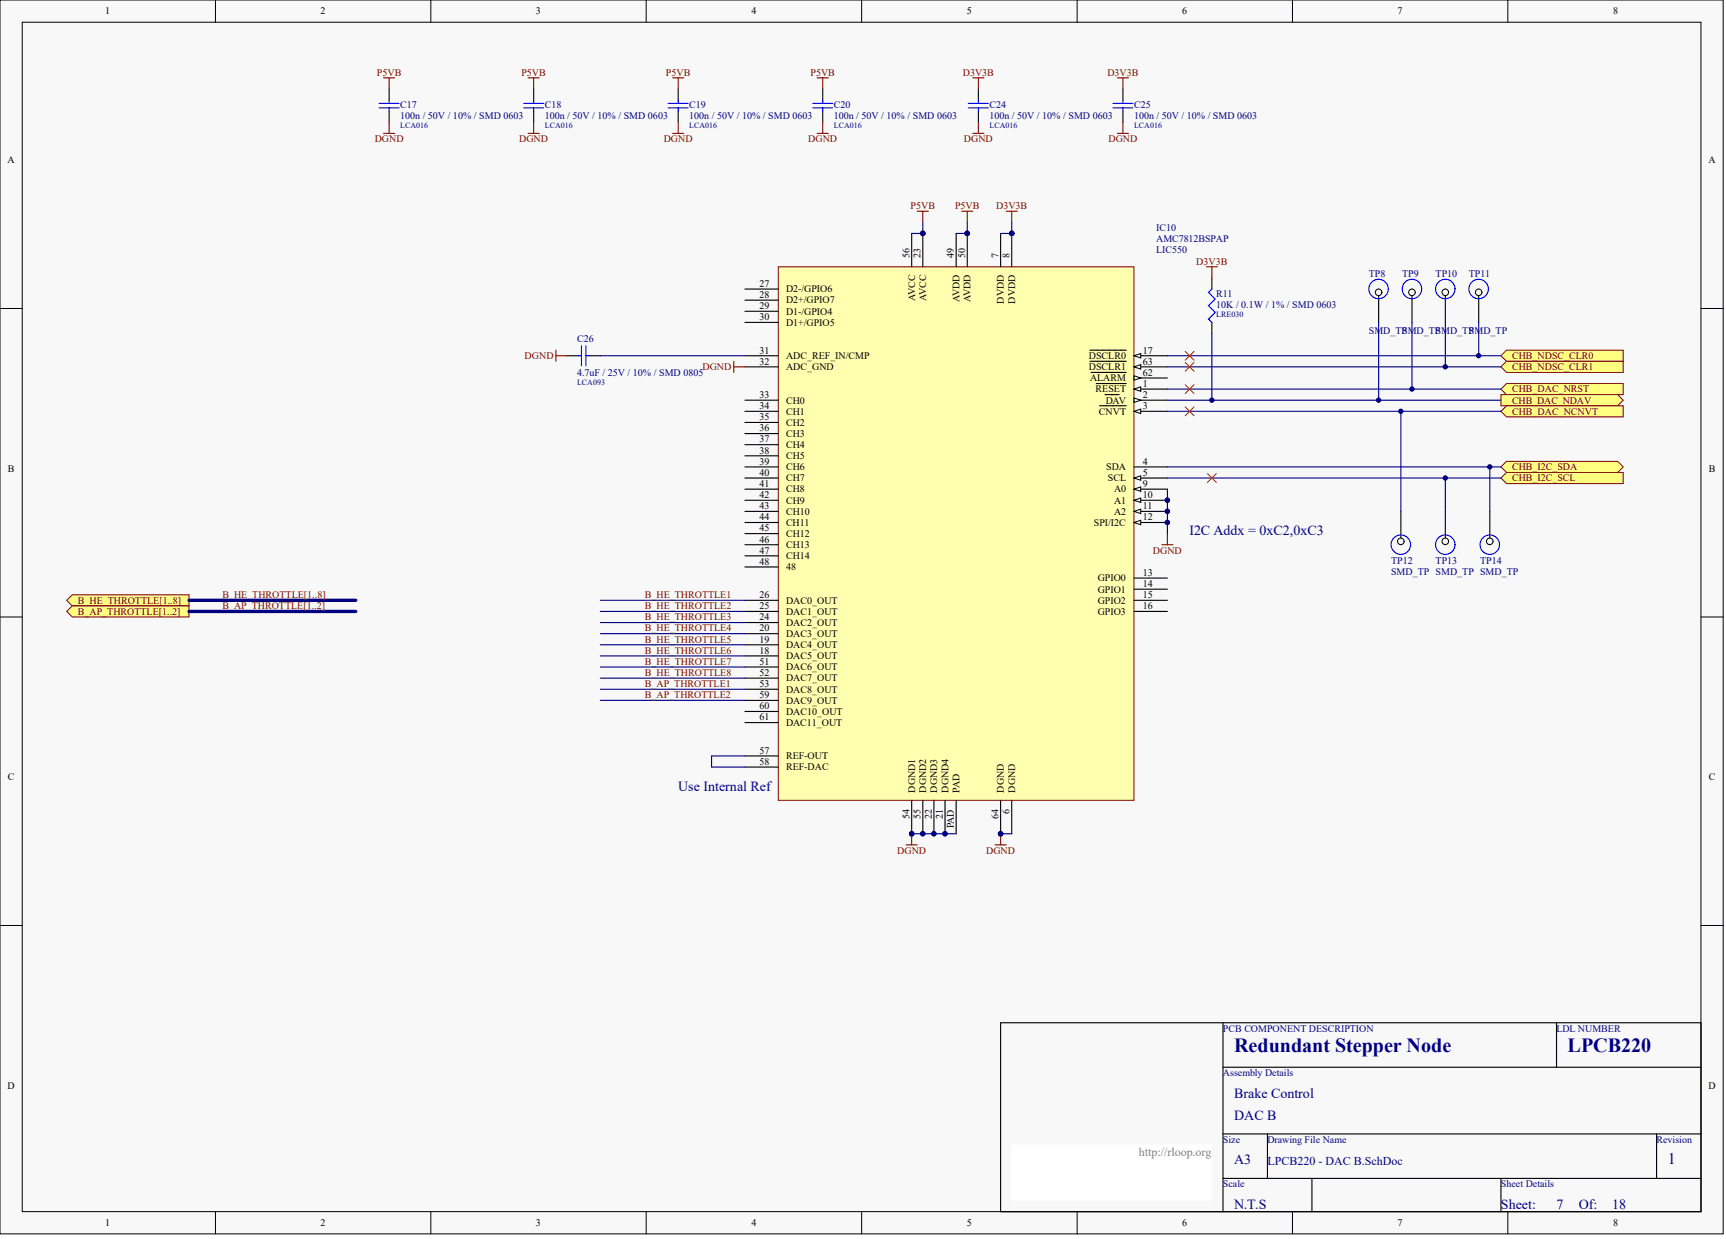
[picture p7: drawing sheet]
<svg xmlns="http://www.w3.org/2000/svg" width="656mm" height="471mm" viewBox="0 0 656 471" stroke-linecap="round" stroke-linejoin="round" font-family="sans-serif">
<defs><g id="words">
<g font-size="7.6" fill="#000080">
<text x="469.2" y="399.8">Redundant Stepper Node</text>
<text x="596" y="399.8">LPCB220</text>
</g>
<text font-size="6.1" fill="#000080" x="634" y="442.4">1</text>
<g font-size="5.3" fill="#000080">
<text x="452.3" y="203.4">I2C Addx = 0xC2,0xC3</text>
<text x="257.8" y="300.6">Use Internal Ref</text>
<text x="469.2" y="417.2">Brake Control</text>
<text x="469.2" y="425.7">DAC B</text>
<text x="469.2" y="442.6">A3</text>
<text x="469.2" y="459.5">N.T.S</text>
<text x="570.6" y="459.5">Sheet:</text>
<text x="591.7" y="459.5">7</text>
<text x="600.2" y="459.5">Of:</text>
<text x="612.9" y="459.5">18</text>
</g>
<text font-size="4.6" fill="#808080" x="432.9" y="439.3">http://rloop.org</text>
<text font-size="4.6" fill="#000080" x="481.8" y="442.7">LPCB220 - DAC B.SchDoc</text>
<g font-size="3.8">
<text x="40" y="5.5">1</text>
<text x="121.9" y="5.5">2</text>
<text x="203.8" y="5.5">3</text>
<text x="285.7" y="5.5">4</text>
<text x="367.6" y="5.5">5</text>
<text x="449.5" y="5.5">6</text>
<text x="531.3" y="5.5">7</text>
<text x="613.3" y="5.5">8</text>
<text x="2.8" y="62">A</text>
<text x="649.5" y="62">A</text>
<text x="345.7" y="98" transform="rotate(-90 345.7 98)">56</text>
<text x="350" y="98" transform="rotate(-90 350 98)">23</text>
<text x="362.7" y="98" transform="rotate(-90 362.7 98)">49</text>
<text x="366.9" y="98" transform="rotate(-90 366.9 98)">50</text>
<text x="379.6" y="98" transform="rotate(-90 379.6 98)">7</text>
<text x="383.8" y="98" transform="rotate(-90 383.8 98)">8</text>
<text x="288.7" y="109">27</text>
<text x="288.7" y="113.2">28</text>
<text x="298.8" y="111.1">D2-/GPIO6</text>
<text x="288.7" y="117.5">29</text>
<text x="298.8" y="115.4">D2+/GPIO7</text>
<text x="298.8" y="119.6">D1-/GPIO4</text>
<text x="347.9" y="114.5" transform="rotate(-90 347.9 114.5)">AVCC</text>
<text x="352.1" y="114.5" transform="rotate(-90 352.1 114.5)">AVCC</text>
<text x="364.8" y="114.9" transform="rotate(-90 364.8 114.9)">AVDD</text>
<text x="369" y="114.9" transform="rotate(-90 369 114.9)">AVDD</text>
<text x="381.7" y="115.4" transform="rotate(-90 381.7 115.4)">DVDD</text>
<text x="385.9" y="115.4" transform="rotate(-90 385.9 115.4)">DVDD</text>
<text x="288.7" y="121.7">30</text>
<text x="298.8" y="123.8">D1+/GPIO5</text>
<text x="288.7" y="134.4">31</text>
<text x="298.8" y="136.5">ADC_REF_IN/CMP</text>
<text x="414" y="136.5">DSCLR0</text>
<text x="434.5" y="134.4">17</text>
<text x="288.7" y="138.6">32</text>
<text x="298.8" y="140.7">ADC_GND</text>
<text x="414" y="140.7">DSCLR1</text>
<text x="434.5" y="138.6">63</text>
<text x="434.5" y="142.8">62</text>
<text x="414.4" y="144.9">ALARM</text>
<text x="416.5" y="149.2">RESET</text>
<text x="434.5" y="147.1">1</text>
<text x="288.7" y="151.3">33</text>
<text x="288.7" y="155.5">34</text>
<text x="298.8" y="153.4">CH0</text>
<text x="420.4" y="153.4">DAV</text>
<text x="434.5" y="151.3">2</text>
<text x="434.5" y="155.5">3</text>
<text x="288.7" y="159.7">35</text>
<text x="298.8" y="157.6">CH1</text>
<text x="298.8" y="161.8">CH2</text>
<text x="417.8" y="157.6">CNVT</text>
<text x="288.7" y="164">36</text>
<text x="298.8" y="166.1">CH3</text>
<text x="288.7" y="168.2">37</text>
<text x="288.7" y="172.4">38</text>
<text x="298.8" y="170.3">CH4</text>
<text x="3" y="179.3">B</text>
<text x="288.7" y="176.6">39</text>
<text x="298.8" y="174.5">CH5</text>
<text x="298.8" y="178.7">CH6</text>
<text x="420.5" y="178.7">SDA</text>
<text x="434.5" y="176.6">4</text>
<text x="649.6" y="179.3">B</text>
<text x="288.7" y="180.9">40</text>
<text x="288.7" y="185.1">41</text>
<text x="298.8" y="183">CH7</text>
<text x="421.1" y="183">SCL</text>
<text x="434.5" y="180.9">5</text>
<text x="434.5" y="185.1">9</text>
<text x="288.7" y="189.3">42</text>
<text x="298.8" y="187.2">CH8</text>
<text x="298.8" y="191.4">CH9</text>
<text x="423.5" y="187.2">A0</text>
<text x="423.5" y="191.4">A1</text>
<text x="434.5" y="189.3">10</text>
<text x="288.7" y="193.5">43</text>
<text x="288.7" y="197.8">44</text>
<text x="298.8" y="195.7">CH10</text>
<text x="423.5" y="195.7">A2</text>
<text x="434.5" y="193.5">11</text>
<text x="434.5" y="197.8">12</text>
<text x="288.7" y="202">45</text>
<text x="298.8" y="199.9">CH11</text>
<text x="415.9" y="199.9">SPI/I2C</text>
<text x="288.7" y="206.2">46</text>
<text x="298.8" y="204.1">CH12</text>
<text x="298.8" y="208.3">CH13</text>
<text x="288.7" y="210.4">47</text>
<text x="288.7" y="214.7">48</text>
<text x="298.8" y="212.6">CH14</text>
<text x="298.8" y="216.8">48</text>
<text x="417.3" y="221">GPIO0</text>
<text x="434.5" y="218.9">13</text>
<text x="288.7" y="227.3">26</text>
<text x="417.3" y="225.2">GPIO1</text>
<text x="434.5" y="223.1">14</text>
<text x="434.5" y="227.3">15</text>
<text x="288.7" y="231.6">25</text>
<text x="298.8" y="229.5">DAC0_OUT</text>
<text x="298.8" y="233.7">DAC1_OUT</text>
<text x="417.3" y="229.5">GPIO2</text>
<text x="417.3" y="233.7">GPIO3</text>
<text x="434.5" y="231.6">16</text>
<text x="288.7" y="235.8">24</text>
<text x="298.8" y="237.9">DAC2_OUT</text>
<text x="288.7" y="240">20</text>
<text x="288.7" y="244.2">19</text>
<text x="298.8" y="242.1">DAC3_OUT</text>
<text x="288.7" y="248.5">18</text>
<text x="298.8" y="246.4">DAC4_OUT</text>
<text x="298.8" y="250.6">DAC5_OUT</text>
<text x="288.7" y="252.7">51</text>
<text x="288.7" y="256.9">52</text>
<text x="298.8" y="254.8">DAC6_OUT</text>
<text x="288.7" y="261.1">53</text>
<text x="298.8" y="259">DAC7_OUT</text>
<text x="298.8" y="263.3">DAC8_OUT</text>
<text x="288.7" y="265.4">59</text>
<text x="288.7" y="269.6">60</text>
<text x="298.8" y="267.5">DAC9_OUT</text>
<text x="288.7" y="273.8">61</text>
<text x="298.8" y="271.7">DAC10_OUT</text>
<text x="298.8" y="275.9">DAC11_OUT</text>
<text x="288.7" y="286.5">57</text>
<text x="288.7" y="290.7">58</text>
<text x="298.8" y="288.6">REF-OUT</text>
<text x="298.8" y="292.8">REF-DAC</text>
<text x="3" y="296.6">C</text>
<text x="649.6" y="296.6">C</text>
<text x="347.9" y="301.3" transform="rotate(-90 347.9 301.3)">DGND1</text>
<text x="352.1" y="301.3" transform="rotate(-90 352.1 301.3)">DGND2</text>
<text x="356.3" y="301.3" transform="rotate(-90 356.3 301.3)">DGND3</text>
<text x="360.5" y="301.3" transform="rotate(-90 360.5 301.3)">DGND4</text>
<text x="364.8" y="301.3" transform="rotate(-90 364.8 301.3)">PAD</text>
<text x="381.7" y="301.3" transform="rotate(-90 381.7 301.3)">DGND</text>
<text x="385.9" y="301.3" transform="rotate(-90 385.9 301.3)">DGND</text>
<text x="345.7" y="311.4" transform="rotate(-90 345.7 311.4)">54</text>
<text x="350" y="311.4" transform="rotate(-90 350 311.4)">55</text>
<text x="354.2" y="311.4" transform="rotate(-90 354.2 311.4)">22</text>
<text x="358.4" y="311.4" transform="rotate(-90 358.4 311.4)">21</text>
<text x="379.6" y="311.4" transform="rotate(-90 379.6 311.4)">64</text>
<text x="383.8" y="309.5" transform="rotate(-90 383.8 309.5)">6</text>
<text x="362.7" y="314.9" transform="rotate(-90 362.7 314.9)">PAD</text>
<text x="2.8" y="413.8">D</text>
<text x="649.5" y="413.8">D</text>
<text x="40" y="466.1">1</text>
<text x="121.9" y="466.1">2</text>
<text x="203.8" y="466.1">3</text>
<text x="285.7" y="466.1">4</text>
<text x="367.6" y="466.1">5</text>
<text x="449.5" y="466.1">6</text>
<text x="531.3" y="466.1">7</text>
<text x="613.3" y="466.1">8</text>
</g>
<g font-size="3.8" fill="#800000">
<text x="143.3" y="28.7">P5VB</text>
<text x="198.2" y="28.7">P5VB</text>
<text x="253.2" y="28.7">P5VB</text>
<text x="308.1" y="28.7">P5VB</text>
<text x="366" y="28.7">D3V3B</text>
<text x="421" y="28.7">D3V3B</text>
<text x="142.4" y="54.1">DGND</text>
<text x="197.4" y="54.1">DGND</text>
<text x="252.3" y="54.1">DGND</text>
<text x="307.3" y="54.1">DGND</text>
<text x="366.5" y="54.1">DGND</text>
<text x="421.4" y="54.1">DGND</text>
<text x="346.2" y="79.4">P5VB</text>
<text x="363.1" y="79.4">P5VB</text>
<text x="378.7" y="79.4">D3V3B</text>
<text x="454.8" y="100.6">D3V3B</text>
<text x="199.5" y="136.5">DGND</text>
<text x="574.8" y="136.5">CHB_NDSC_CLR0</text>
<text x="267.1" y="140.7">DGND</text>
<text x="574.8" y="140.7">CHB_NDSC_CLR1</text>
<text x="574.8" y="149.2">CHB_DAC_NRST</text>
<text x="574.8" y="153.4">CHB_DAC_NDAV</text>
<text x="574.8" y="157.6">CHB_DAC_NCNVT</text>
<text x="574.8" y="178.7">CHB_I2C_SDA</text>
<text x="574.8" y="183">CHB_I2C_SCL</text>
<text x="438.3" y="210.4">DGND</text>
<text x="84.5" y="227.3">B_HE_THROTTLE[1..8]</text>
<text x="245.1" y="227.3">B_HE_THROTTLE1</text>
<text x="29.6" y="229.5">B_HE_THROTTLE[1..8]</text>
<text x="29.6" y="233.7">B_AP_THROTTLE[1..2]</text>
<text x="84.5" y="231.6">B_AP_THROTTLE[1..2]</text>
<text x="245.1" y="231.6">B_HE_THROTTLE2</text>
<text x="245.1" y="235.8">B_HE_THROTTLE3</text>
<text x="245.1" y="240">B_HE_THROTTLE4</text>
<text x="245.1" y="244.2">B_HE_THROTTLE5</text>
<text x="245.1" y="248.5">B_HE_THROTTLE6</text>
<text x="245.1" y="252.7">B_HE_THROTTLE7</text>
<text x="245.1" y="256.9">B_HE_THROTTLE8</text>
<text x="245.1" y="261.1">B_AP_THROTTLE1</text>
<text x="245.1" y="265.4">B_AP_THROTTLE2</text>
<text x="341.1" y="324.5">DGND</text>
<text x="374.9" y="324.5">DGND</text>
</g>
<g font-size="3.8" fill="#000080">
<text x="152.2" y="41">C17</text>
<text x="207.1" y="41">C18</text>
<text x="262.1" y="41">C19</text>
<text x="317" y="41">C20</text>
<text x="376.2" y="41">C24</text>
<text x="431.1" y="41">C25</text>
<text x="152.2" y="45.2">100n / 50V / 10% / SMD 0603</text>
<text x="207.1" y="45.2">100n / 50V / 10% / SMD 0603</text>
<text x="262.1" y="45.2">100n / 50V / 10% / SMD 0603</text>
<text x="317" y="45.2">100n / 50V / 10% / SMD 0603</text>
<text x="376.2" y="45.2">100n / 50V / 10% / SMD 0603</text>
<text x="431.1" y="45.2">100n / 50V / 10% / SMD 0603</text>
<text x="439.6" y="87.9">IC10</text>
<text x="439.6" y="92.1">AMC7812BSPAP</text>
<text x="439.6" y="96.3">LIC550</text>
<text x="520.4" y="105.3">TP8</text>
<text x="533.1" y="105.3">TP9</text>
<text x="545.8" y="105.3">TP10</text>
<text x="558.4" y="105.3">TP11</text>
<text x="462.4" y="112.8">R11</text>
<text x="462.4" y="117.1">10K / 0.1W / 1% / SMD 0603</text>
<text x="219.4" y="130.2">C26</text>
<text x="520.4" y="126.8">SMD_TP</text>
<text x="533.1" y="126.8">SMD_TP</text>
<text x="545.8" y="126.8">SMD_TP</text>
<text x="558.4" y="126.8">SMD_TP</text>
<text x="219.4" y="142.8">4.7uF / 25V / 10% / SMD 0805</text>
<text x="528.8" y="214.2">TP12</text>
<text x="545.8" y="214.2">TP13</text>
<text x="562.7" y="214.2">TP14</text>
<text x="528.8" y="218.4">SMD_TP SMD_TP SMD_TP</text>
<text x="464.9" y="392.1">PCB COMPONENT DESCRIPTION</text>
<text x="591.7" y="392.1">LDL NUMBER</text>
<text x="464.9" y="409">Assembly Details</text>
<text x="464.9" y="434.4">Size</text>
<text x="481.8" y="434.4">Drawing File Name</text>
<text x="629.8" y="434.4">Revision</text>
<text x="464.9" y="451.3">Scale</text>
<text x="570.6" y="451.3">Sheet Details</text>
</g>
<g font-size="3" fill="#000080">
<text x="152.2" y="48.8">LCA016</text>
<text x="207.1" y="48.8">LCA016</text>
<text x="262.1" y="48.8">LCA016</text>
<text x="317" y="48.8">LCA016</text>
<text x="376.2" y="48.8">LCA016</text>
<text x="431.1" y="48.8">LCA016</text>
<text x="462.4" y="120.6">LRE030</text>
<text x="219.4" y="146.4">LCA093</text>
</g>
</g></defs>
<g fill="#f8f8f8" stroke="#000" stroke-width=".38">
<path d="M0 0h655.1v469h-655.1z"/>
<path d="M8.5 8.5h638.1v452.1h-638.1z"/>
</g>
<g fill="none" stroke="#000" stroke-width=".38">
<path d="M81.9 0v8.5M163.8 0v8.5M245.7 0v8.5M327.6 0v8.5M409.5 0v8.5M491.4 0v8.5M573.2 0v8.5M0 117.3h8.5M646.7 117.3h8.4M0 234.5h8.5M646.7 234.5h8.4M0 351.8h8.5"/>
<path d="M646.7 351.8h8.4M81.9 460.6v8.5M163.8 460.6v8.5M245.7 460.6v8.5M327.6 460.6v8.5M409.5 460.6v8.5M491.4 460.6v8.5M573.2 460.6v8.5"/>
</g>
<path d="M380.4 388.8h266.3v71.8h-266.3zM464.9 388.8v71.8M591.7 388.8v16.9M464.9 405.7h181.8M464.9 431h181.8M481.8 431v16.9M629.8 431v16.9M464.9 447.9h181.8M498.7 447.9v12.7M570.6 447.9v12.7" fill="none" stroke="#000" stroke-width=".42"/>
<path d="M384.6 435.2h76.1v21.1h-76.1z" fill="#fff" stroke="#fff" stroke-width=".38"/>
<path d="M295.9 101.4h135.2v202.8h-135.2z" fill="#ffffb0" stroke="#800000" stroke-width=".38"/>
<g fill="none" stroke="#000" stroke-width=".42">
<path d="M346.6 88.7v12.7M350.8 88.7v12.7M363.5 88.7v12.7M367.7 88.7v12.7M380.4 88.7v12.7M384.6 88.7v12.7M283.2 109.9h12.7M283.2 114.1h12.7M283.2 118.3h12.7M283.2 122.5h12.7M283.2 135.2h12.7M283.2 139.4h12.7"/>
<path d="M431.1 135.2h12.7M283.2 152.1h12.7M283.2 156.4h12.7M283.2 160.6h12.7M283.2 164.8h12.7M283.2 169h12.7M283.2 173.3h12.7M283.2 177.5h12.7M283.2 181.7h12.7M283.2 185.9h12.7M283.2 190.2h12.7M283.2 194.4h12.7"/>
<path d="M283.2 198.6h12.7M283.2 202.8h12.7M283.2 207.1h12.7M283.2 211.3h12.7M283.2 215.5h12.7M283.2 228.2h12.7M283.2 232.4h12.7M283.2 236.6h12.7M283.2 240.9h12.7M283.2 245.1h12.7M283.2 249.3h12.7M283.2 253.5h12.7"/>
<path d="M283.2 257.8h12.7M283.2 262h12.7M283.2 266.2h12.7M283.2 270.4h12.7M283.2 274.7h12.7M283.2 287.3h12.7M283.2 291.6h12.7M346.6 304.3v12.6M350.8 304.3v12.6M355 304.3v12.6M359.3 304.3v12.6M363.5 304.3v12.6"/>
<path d="M380.4 304.3v12.6M384.6 304.3v12.6"/>
</g>
<g fill="#000080" stroke="#000080" stroke-width=".38">
<circle cx="346.6" cy="316.9" r=".82"/>
<circle cx="350.8" cy="316.9" r=".82"/>
<circle cx="355" cy="316.9" r=".82"/>
<circle cx="359.2" cy="316.9" r=".82"/>
<circle cx="380.4" cy="316.9" r=".82"/>
<circle cx="350.8" cy="88.7" r=".82"/>
<circle cx="367.7" cy="88.7" r=".82"/>
<circle cx="384.6" cy="88.7" r=".82"/>
</g>
<path d="M431.1 135.2l2.6-.8v1.7z" fill="#f8f8f8" stroke="#000" stroke-width=".38"/>
<path d="M414.3 133.1h13.9M431.1 139.4h12.7" fill="none" stroke="#000" stroke-width=".42"/>
<path d="M431.1 139.4l2.6-.8v1.7z" fill="#f8f8f8" stroke="#000" stroke-width=".38"/>
<path d="M414.3 137.3h13.9M431.1 143.7h12.7" fill="none" stroke="#000" stroke-width=".42"/>
<path d="M431.1 142.8l2.6 .9-2.6 .8z" fill="#f8f8f8" stroke="#000" stroke-width=".38"/>
<path d="M414.8 141.6h13.4M431.1 147.9h12.7" fill="none" stroke="#000" stroke-width=".42"/>
<path d="M431.1 147.9l2.6-.8v1.6z" fill="#f8f8f8" stroke="#000" stroke-width=".38"/>
<path d="M416.8 145.8h11.4M431.1 152.1h12.7" fill="none" stroke="#000" stroke-width=".42"/>
<path d="M431.1 151.3l2.6 .8-2.6 .9z" fill="#f8f8f8" stroke="#000" stroke-width=".38"/>
<path d="M420 150h5.5M431.1 156.4h12.7" fill="none" stroke="#000" stroke-width=".42"/>
<path d="M431.1 156.4l2.6-.9v1.7z" fill="#f8f8f8" stroke="#000" stroke-width=".38"/>
<path d="M418 154.2h10.2M431.1 177.5h12.7M431.1 181.7h12.7" fill="none" stroke="#000" stroke-width=".42"/>
<path d="M431.1 181.7l2.6-.8v1.7z" fill="#f8f8f8" stroke="#000" stroke-width=".38"/>
<path d="M431.1 185.9h12.7" fill="none" stroke="#000" stroke-width=".42"/>
<path d="M431.1 185.9l2.6-.8v1.7z" fill="#f8f8f8" stroke="#000" stroke-width=".38"/>
<path d="M431.1 190.2h12.7" fill="none" stroke="#000" stroke-width=".42"/>
<path d="M431.1 190.2l2.6-.9v1.7z" fill="#f8f8f8" stroke="#000" stroke-width=".38"/>
<circle cx="443.8" cy="190.1" r=".82" fill="#000080" stroke="#000080" stroke-width=".38"/>
<path d="M431.1 194.4h12.7" fill="none" stroke="#000" stroke-width=".42"/>
<path d="M431.1 194.4l2.6-.9v1.7z" fill="#f8f8f8" stroke="#000" stroke-width=".38"/>
<circle cx="443.8" cy="194.4" r=".82" fill="#000080" stroke="#000080" stroke-width=".38"/>
<path d="M431.1 198.6h12.7" fill="none" stroke="#000" stroke-width=".42"/>
<path d="M431.1 198.6l2.6-.8v1.7z" fill="#f8f8f8" stroke="#000" stroke-width=".38"/>
<g fill="#000080" stroke="#000080" stroke-width=".38">
<circle cx="443.8" cy="198.6" r=".82"/>
<circle cx="346.6" cy="316.9" r=".82"/>
<circle cx="350.8" cy="316.9" r=".82"/>
<circle cx="355" cy="316.9" r=".82"/>
<circle cx="359.2" cy="316.9" r=".82"/>
<circle cx="380.4" cy="316.9" r=".82"/>
<circle cx="350.8" cy="88.7" r=".82"/>
<circle cx="367.7" cy="88.7" r=".82"/>
<circle cx="384.6" cy="88.7" r=".82"/>
<circle cx="443.8" cy="190.1" r=".82"/>
<circle cx="443.8" cy="194.4" r=".82"/>
</g>
<path d="M431.1 219.7h12.7M431.1 224h12.7M431.1 228.2h12.7M431.1 232.4h12.7" fill="none" stroke="#000" stroke-width=".42"/>
<path d="M348.7 80.3h4.2M350.8 80.3v4.2M365.6 80.3h4.2M367.7 80.3v4.2M382.5 80.3h4.2M384.6 80.3v4.2M346.6 316.9v4.3M380.4 316.9v4.3M344.5 321.2h4.2M378.3 321.2h4.2" fill="none" stroke="#800000" stroke-width=".42"/>
<g fill="none" stroke="#000080" stroke-width=".42">
<path d="M228.2 228.2h55M228.2 232.4h55M228.2 236.6h55M228.2 240.9h55M228.2 245.1h55M228.2 249.3h55M228.2 253.5h55M228.2 257.8h55M228.2 262h55M228.2 266.2h55M283.2 287.3h-12.7v4.3h12.7M346.6 316.9h16.9"/>
<path d="M380.4 316.9h4.2"/>
</g>
<path d="M25.4 228.2l2.1-2.1h44.4v4.2h-44.4z" fill-rule="evenodd" fill="#ffff80" stroke="#800000" stroke-width=".38"/>
<path d="M71.9 228.2h63.4" fill="none" stroke="#000080" stroke-width="1.3"/>
<path d="M25.4 232.4l2.1-2.1h44.4v4.2h-44.4z" fill-rule="evenodd" fill="#ffff80" stroke="#800000" stroke-width=".38"/>
<path d="M71.9 232.4h63.4" fill="none" stroke="#000080" stroke-width="1.3"/>
<path d="M211.3 133.1v4.2M211.3 135.2h4.3M279 137.3v4.3M279 139.4h4.2M441.7 207.1h4.2M443.8 202.8v4.3" fill="none" stroke="#800000" stroke-width=".42"/>
<path d="M215.6 135.2h4.2M224 135.2h4.2" fill="none" stroke="#000" stroke-width=".42"/>
<path d="M219.8 135.2h1.3M221.1 131.4v7.6M222.7 135.2h1.3M222.7 131.4v7.6" fill="none" stroke="#00f" stroke-width=".42"/>
<path d="M228.2 135.2h55M443.8 185.9v16.9" fill="none" stroke="#000080" stroke-width=".42"/>
<g fill="#ffff80" stroke="#800000" stroke-width=".38">
<path d="M570.6 177.5l2.1-2.1h42.3l2.1 2.1-2.1 2.1h-42.3z" fill-rule="evenodd"/>
<path d="M570.6 181.7l2.1-2.1h44.4v4.2h-44.4z" fill-rule="evenodd"/>
</g>
<path d="M350.8 84.5v4.2h-4.2M367.7 84.5v4.2h-4.2M384.6 84.5v4.2h-4.2M443.8 177.5h126.8M443.8 181.7h126.8" fill="none" stroke="#000080" stroke-width=".42"/>
<g fill="#000080" stroke="#000080" stroke-width=".38">
<circle cx="350.8" cy="88.7" r=".82"/>
<circle cx="367.7" cy="88.7" r=".82"/>
<circle cx="384.6" cy="88.7" r=".82"/>
</g>
<g fill="#ffff80" stroke="#800000" stroke-width=".38">
<path d="M570.6 135.2l2.1-2.1h44.4v4.2h-44.4z" fill-rule="evenodd"/>
<path d="M570.6 139.4l2.1-2.1h44.4v4.3h-44.4z" fill-rule="evenodd"/>
<path d="M570.6 147.9l2.1-2.1h44.4v4.2h-44.4z" fill-rule="evenodd"/>
<path d="M570.6 150h44.4l2.1 2.1-2.1 2.1h-44.4z" fill-rule="evenodd"/>
<path d="M570.6 156.4l2.1-2.2h44.4v4.3h-44.4z" fill-rule="evenodd"/>
</g>
<path d="M443.8 135.2h126.8M443.8 139.4h126.8M460.7 126.8v25.3M443.8 147.9h126.8M443.8 152.1h126.8M443.8 156.4h126.8" fill="none" stroke="#000080" stroke-width=".42"/>
<g fill="none" stroke="#000" stroke-width=".42">
<path d="M147.9 33.8v4.2M202.9 33.8v4.2M257.8 33.8v4.2M312.8 33.8v4.2M371.9 33.8v4.2M426.9 33.8v4.2M147.9 42.3v4.2M202.9 42.3v4.2M257.8 42.3v4.2M312.8 42.3v4.2M371.9 42.3v4.2M426.9 42.3v4.2"/>
<path d="M460.7 105.6v4.3M562.2 109.9v12.6M460.7 122.5v4.3"/>
</g>
<g fill="none" stroke="#00f" stroke-width=".42">
<path d="M144.1 39.3h7.6M147.9 38v1.3M199.1 39.3h7.6M202.9 38v1.3M254 39.3h7.6M257.8 38v1.3M309 39.3h7.6M312.8 38v1.3M368.1 39.3h7.7M371.9 38v1.3M423.1 39.3h7.6M426.9 38v1.3"/>
<path d="M144.1 41h7.6M147.9 41v1.3M199.1 41h7.6M202.9 41v1.3M254 41h7.6M257.8 41v1.3M309 41h7.6M312.8 41v1.3M368.1 41h7.7M371.9 41v1.3M423.1 41h7.6M426.9 41v1.3"/>
<path d="M460.7 109.9l-1.3 1.2 2.6 2.6-2.6 2.5 2.6 2.5-2.6 2.6 1.3 1.2"/>
</g>
<circle cx="460.7" cy="152.1" r=".82" fill="#000080" stroke="#000080" stroke-width=".38"/>
<g fill="none" stroke="#800000" stroke-width=".42">
<path d="M145.8 29.6h4.2M147.9 29.6v4.2M200.8 29.6h4.2M202.9 29.6v4.2M255.7 29.6h4.2M257.8 29.6v4.2M310.7 29.6h4.2M312.8 29.6v4.2M369.8 29.6h4.3M371.9 29.6v4.2M424.8 29.6h4.2M426.9 29.6v4.2"/>
<path d="M145.8 50.7h4.2M147.9 46.5v4.2M200.8 50.7h4.2M202.9 46.5v4.2M255.7 50.7h4.2M257.8 46.5v4.2M310.7 50.7h4.2M312.8 46.5v4.2M369.8 50.7h4.3M371.9 46.5v4.2M424.8 50.7h4.2M426.9 46.5v4.2"/>
<path d="M458.6 101.4h4.2M460.7 101.4v4.2"/>
</g>
<path d="M450.6 133.5l3.3 3.4M450.6 137.8l3.3 3.3M453.9 133.5l-3.3 3.4M453.9 137.8l-3.3 3.3M450.6 154.7l3.3 3.3M450.6 146.2l3.3 3.4M453.9 154.7l-3.3 3.3M453.9 146.2l-3.3 3.4M459 180l3.4 3.4M462.4 180l-3.4 3.4" fill="none" stroke="#f00" stroke-width=".38"/>
<circle cx="562.1" cy="111.1" r="1.25" fill="#f8f8f8" stroke="#000" stroke-width=".38"/>
<circle cx="562.1" cy="109.8" r="3.7" fill="none" stroke="#00f" stroke-width=".42"/>
<path d="M549.5 109.9v12.6" fill="none" stroke="#000" stroke-width=".42"/>
<circle cx="549.4" cy="111.1" r="1.25" fill="#f8f8f8" stroke="#000" stroke-width=".38"/>
<circle cx="549.4" cy="109.8" r="3.7" fill="none" stroke="#00f" stroke-width=".42"/>
<path d="M536.8 109.9v12.6" fill="none" stroke="#000" stroke-width=".42"/>
<circle cx="536.8" cy="111.1" r="1.25" fill="#f8f8f8" stroke="#000" stroke-width=".38"/>
<circle cx="536.8" cy="109.8" r="3.7" fill="none" stroke="#00f" stroke-width=".42"/>
<path d="M524.1 109.9v12.6" fill="none" stroke="#000" stroke-width=".42"/>
<circle cx="524.1" cy="111.1" r="1.25" fill="#f8f8f8" stroke="#000" stroke-width=".38"/>
<circle cx="524.1" cy="109.8" r="3.7" fill="none" stroke="#00f" stroke-width=".42"/>
<path d="M566.4 194.4v12.7" fill="none" stroke="#000" stroke-width=".42"/>
<circle cx="566.4" cy="205.8" r="1.25" fill="#f8f8f8" stroke="#000" stroke-width=".38"/>
<circle cx="566.4" cy="207" r="3.7" fill="none" stroke="#00f" stroke-width=".42"/>
<path d="M549.5 194.4v12.7" fill="none" stroke="#000" stroke-width=".42"/>
<circle cx="549.4" cy="205.8" r="1.25" fill="#f8f8f8" stroke="#000" stroke-width=".38"/>
<circle cx="549.4" cy="207" r="3.7" fill="none" stroke="#00f" stroke-width=".42"/>
<path d="M532.6 194.4v12.7" fill="none" stroke="#000" stroke-width=".42"/>
<circle cx="532.5" cy="205.8" r="1.25" fill="#f8f8f8" stroke="#000" stroke-width=".38"/>
<circle cx="532.5" cy="207" r="3.7" fill="none" stroke="#00f" stroke-width=".42"/>
<path d="M524.1 122.5v29.6M536.8 122.5v25.4M549.5 122.5v16.9M562.2 122.5v12.7M532.6 156.4v38M566.4 177.5v16.9M549.5 181.7v12.7" fill="none" stroke="#000080" stroke-width=".42"/>
<g fill="#000080" stroke="#000080" stroke-width=".38">
<circle cx="562.1" cy="135.2" r=".82"/>
<circle cx="549.4" cy="139.4" r=".82"/>
<circle cx="536.8" cy="147.9" r=".82"/>
<circle cx="524.1" cy="152.1" r=".82"/>
<circle cx="532.5" cy="156.3" r=".82"/>
<circle cx="549.4" cy="181.7" r=".82"/>
<circle cx="566.4" cy="177.5" r=".82"/>
</g>
<use href="#words"/>
</svg>
